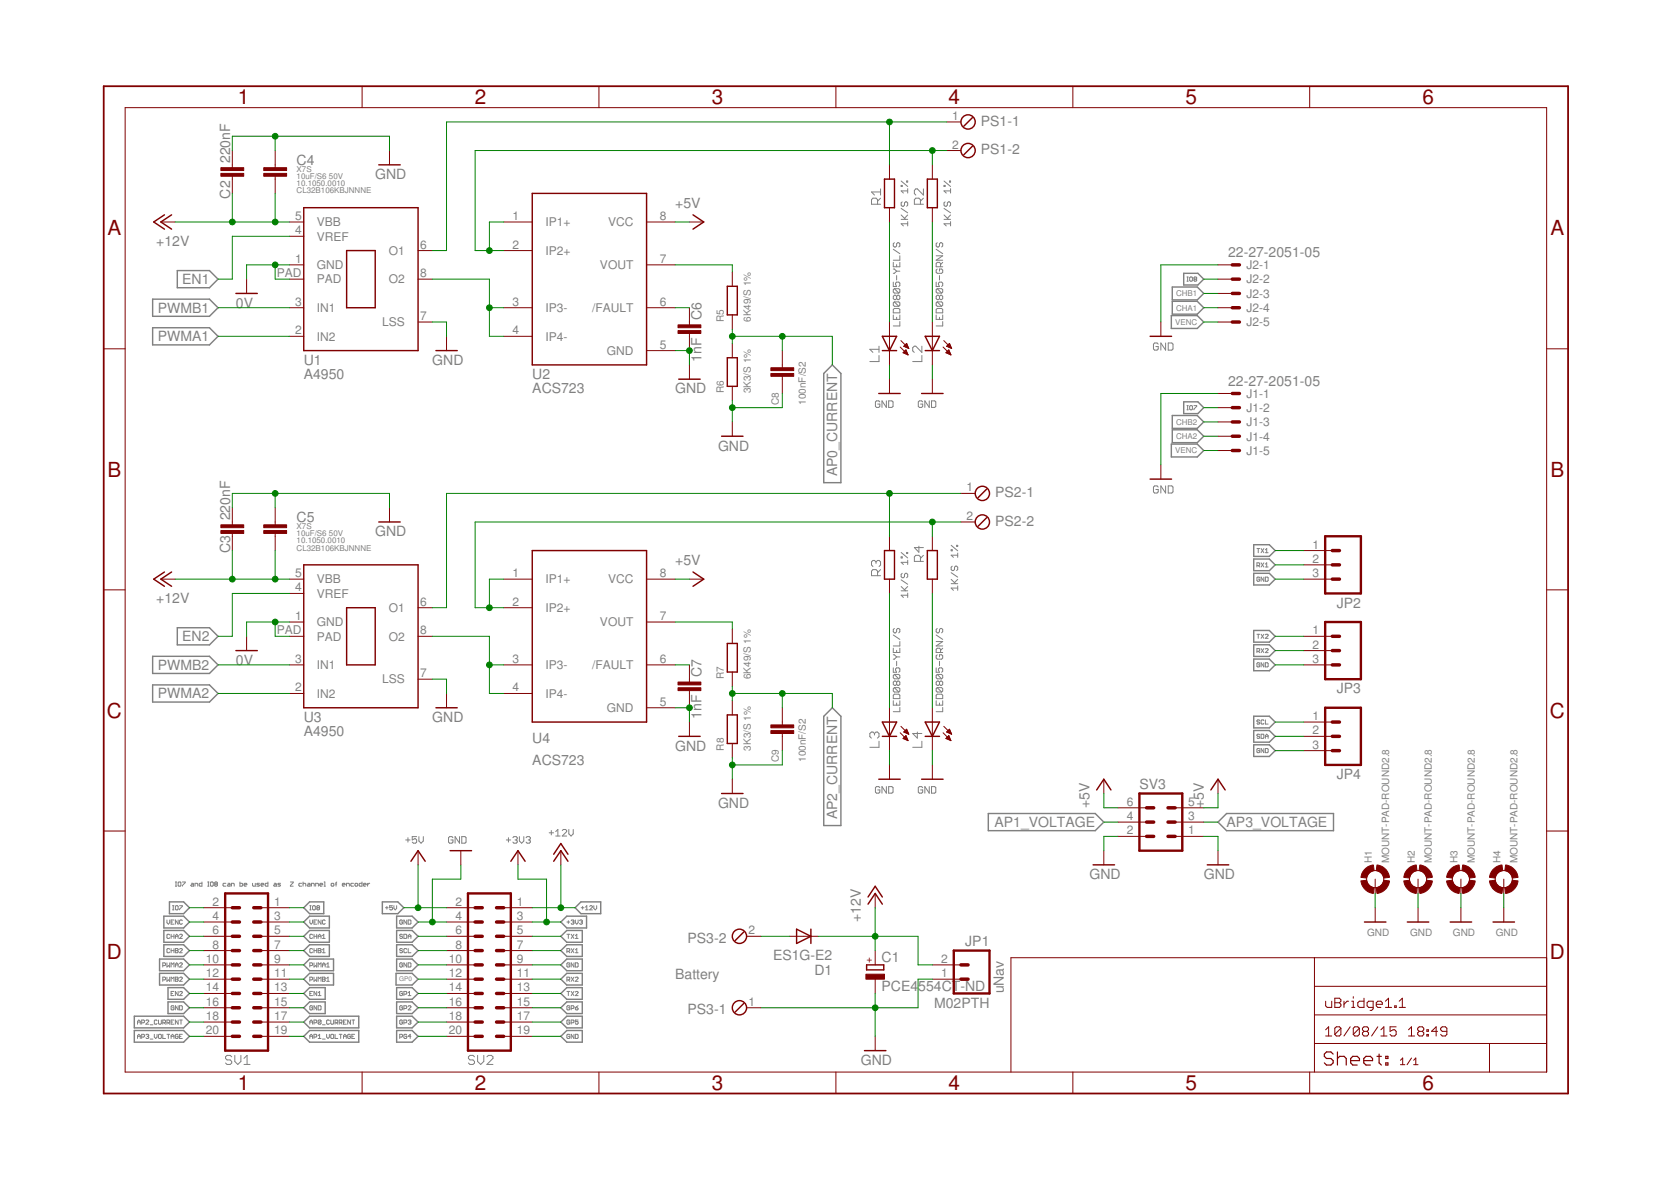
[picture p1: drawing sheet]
<svg xmlns="http://www.w3.org/2000/svg" width="297mm" height="210mm" viewBox="0 0 297 210" stroke-linecap="round" stroke-linejoin="round" font-family="sans-serif">
<defs><g id="words">
<g font-size="3.7" fill="#800000">
<text x="42.3" y="18.5">1</text>
<text x="84.4" y="18.5">2</text>
<text x="126.5" y="18.5">3</text>
<text x="168.6" y="18.5">4</text>
<text x="210.7" y="18.5">5</text>
<text x="252.9" y="18.5">6</text>
<text x="19.1" y="41.9">A</text>
<text x="275.6" y="41.9">A</text>
<text x="19.1" y="84.7">B</text>
<text x="275.6" y="84.7">B</text>
<text x="19" y="127.6">C</text>
<text x="275.5" y="127.6">C</text>
<text x="19" y="170.4">D</text>
<text x="275.5" y="170.4">D</text>
<text x="42.3" y="193.7">1</text>
<text x="84.4" y="193.7">2</text>
<text x="126.5" y="193.7">3</text>
<text x="168.6" y="193.7">4</text>
<text x="210.7" y="193.7">5</text>
<text x="252.9" y="193.7">6</text>
</g>
<g font-size="2.5" fill="#808080">
<text x="174.4" y="22.3">PS1-1</text>
<text x="40.9" y="29" transform="rotate(-90 40.9 29)">220nF</text>
<text x="52.7" y="29.3">C4</text>
<text x="174.4" y="27.4">PS1-2</text>
<text x="40.9" y="35.3" transform="rotate(-90 40.9 35.3)">C2</text>
<text x="66.7" y="31.8">GND</text>
<text x="120" y="36.9">+5V</text>
<text x="27.8" y="43.8">+12V</text>
<text x="218.3" y="45.7">22-27-2051-05</text>
<text x="32.4" y="50.5">EN1</text>
<text x="28.1" y="55.6">PWMB1</text>
<text x="41.9" y="54.7">0V</text>
<text x="124.7" y="56.9" transform="rotate(-90 124.7 56.9)">C6</text>
<text x="28.1" y="60.7">PWMA1</text>
<text x="54" y="64.8">U1</text>
<text x="76.8" y="64.8">GND</text>
<text x="124.7" y="64.3" transform="rotate(-90 124.7 64.3)">1nF</text>
<text x="54" y="67.4">A4950</text>
<text x="94.6" y="69.9">ACS723</text>
<text x="94.6" y="67.4">U2</text>
<text x="120" y="69.9">GND</text>
<text x="218.3" y="68.5">22-27-2051-05</text>
<text x="127.6" y="80.1">GND</text>
<text x="148.8" y="84.7" transform="rotate(-90 148.8 84.7)">AP0_CURRENT</text>
<text x="176.9" y="88.3">PS2-1</text>
<text x="40.9" y="92.5" transform="rotate(-90 40.9 92.5)">220nF</text>
<text x="52.7" y="92.8">C5</text>
<text x="66.7" y="95.3">GND</text>
<text x="176.9" y="93.4">PS2-2</text>
<text x="40.9" y="98.3" transform="rotate(-90 40.9 98.3)">C3</text>
<text x="120" y="100.4">+5V</text>
<text x="27.8" y="107.3">+12V</text>
<text x="32.4" y="114">EN2</text>
<text x="237.6" y="108">JP2</text>
<text x="28.1" y="119.1">PWMB2</text>
<text x="41.9" y="118.2">0V</text>
<text x="28.1" y="124.1">PWMA2</text>
<text x="124.7" y="120.4" transform="rotate(-90 124.7 120.4)">C7</text>
<text x="237.6" y="123.3">JP3</text>
<text x="54" y="130.9">A4950</text>
<text x="54" y="128.3">U3</text>
<text x="76.8" y="128.3">GND</text>
<text x="124.7" y="127.8" transform="rotate(-90 124.7 127.8)">1nF</text>
<text x="94.6" y="135.9">ACS723</text>
<text x="94.6" y="132.1">U4</text>
<text x="120" y="133.4">GND</text>
<text x="127.6" y="143.6">GND</text>
<text x="193.7" y="143.6" transform="rotate(-90 193.7 143.6)">+5V</text>
<text x="202.6" y="140.3">SV3</text>
<text x="214" y="143.6" transform="rotate(-90 214 143.6)">+5V</text>
<text x="237.6" y="138.5">JP4</text>
<text x="148.8" y="145.6" transform="rotate(-90 148.8 145.6)">AP2_CURRENT</text>
<text x="176.8" y="147">AP1_VOLTAGE</text>
<text x="218" y="147">AP3_VOLTAGE</text>
<text x="193.7" y="156.3">GND</text>
<text x="214" y="156.3">GND</text>
<text x="122.2" y="167.6">PS3-2</text>
<text x="153" y="163.9" transform="rotate(-90 153 163.9)">+12V</text>
<text x="137.4" y="170.7">ES1G-E2</text>
<text x="144.8" y="173.3">D1</text>
<text x="156.7" y="171">C1</text>
<text x="171.6" y="168.2">JP1</text>
<text x="120" y="174">Battery</text>
<text x="156.7" y="176.1">PCE4</text>
<text x="163.2" y="176.1">554CT-ND</text>
<text x="166" y="179.1">M02PTH</text>
<text x="178.4" y="176.6" transform="rotate(-90 178.4 176.6)">uNav</text>
<text x="122.2" y="180.3">PS3-1</text>
<text x="153" y="189.3">GND</text>
</g>
<g font-size="2.1" fill="#808080">
<text x="169.3" y="21.3">1</text>
<text x="169.3" y="26.4">2</text>
<text x="52.4" y="39.1">5</text>
<text x="52.4" y="41.6">4</text>
<text x="56.3" y="40.2">VBB</text>
<text x="91.1" y="39.1">1</text>
<text x="97" y="40.2">IP1+</text>
<text x="108.1" y="40.2">VCC</text>
<text x="117.3" y="39.1">8</text>
<text x="52.4" y="46.7">1</text>
<text x="56.3" y="47.8">GND</text>
<text x="56.3" y="42.8">VREF</text>
<text x="69.1" y="45.3">O1</text>
<text x="74.7" y="44.2">6</text>
<text x="91.1" y="44.2">2</text>
<text x="97" y="45.3">IP2+</text>
<text x="106.7" y="47.8">VOUT</text>
<text x="117.3" y="46.7">7</text>
<text x="221.6" y="47.8">J2-1</text>
<text x="49.2" y="49.3">PAD</text>
<text x="56.3" y="50.4">PAD</text>
<text x="69.1" y="50.4">O2</text>
<text x="74.7" y="49.3">8</text>
<text x="221.6" y="50.4">J2-2</text>
<text x="221.6" y="52.9">J2-3</text>
<text x="52.4" y="54.3">3</text>
<text x="52.4" y="59.4">2</text>
<text x="56.3" y="55.4">IN1</text>
<text x="67.9" y="58">LSS</text>
<text x="74.7" y="56.9">7</text>
<text x="91.1" y="54.3">3</text>
<text x="91.1" y="59.4">4</text>
<text x="97" y="55.4">IP3-</text>
<text x="105.2" y="55.5">/FAULT</text>
<text x="117.3" y="54.3">6</text>
<text x="221.6" y="55.4">J2-4</text>
<text x="221.6" y="58">J2-5</text>
<text x="56.3" y="60.5">IN2</text>
<text x="97" y="60.5">IP4-</text>
<text x="107.9" y="63.1">GND</text>
<text x="117.3" y="62">5</text>
<text x="221.6" y="70.7">J1-1</text>
<text x="221.6" y="73.2">J1-2</text>
<text x="221.6" y="75.8">J1-3</text>
<text x="221.6" y="78.3">J1-4</text>
<text x="221.6" y="80.8">J1-5</text>
<text x="171.8" y="87.3">1</text>
<text x="171.8" y="92.4">2</text>
<text x="233.3" y="97.5">1</text>
<text x="233.3" y="100">2</text>
<text x="52.4" y="102.6">5</text>
<text x="52.4" y="105.1">4</text>
<text x="56.3" y="103.7">VBB</text>
<text x="56.3" y="106.2">VREF</text>
<text x="74.7" y="107.7">6</text>
<text x="91.1" y="102.6">1</text>
<text x="91.1" y="107.7">2</text>
<text x="97" y="103.7">IP1+</text>
<text x="108.1" y="103.7">VCC</text>
<text x="117.3" y="102.6">8</text>
<text x="233.3" y="102.6">3</text>
<text x="49.2" y="112.7">PAD</text>
<text x="52.4" y="110.2">1</text>
<text x="56.3" y="111.3">GND</text>
<text x="56.3" y="113.9">PAD</text>
<text x="69.1" y="108.8">O1</text>
<text x="69.1" y="113.9">O2</text>
<text x="74.7" y="112.7">8</text>
<text x="97" y="108.8">IP2+</text>
<text x="106.7" y="111.3">VOUT</text>
<text x="117.3" y="110.2">7</text>
<text x="233.3" y="112.7">1</text>
<text x="52.4" y="117.8">3</text>
<text x="56.3" y="118.9">IN1</text>
<text x="91.1" y="117.8">3</text>
<text x="97" y="118.9">IP3-</text>
<text x="105.2" y="118.9">/FAULT</text>
<text x="117.3" y="117.8">6</text>
<text x="233.3" y="115.3">2</text>
<text x="233.3" y="117.8">3</text>
<text x="52.4" y="122.9">2</text>
<text x="56.3" y="124">IN2</text>
<text x="67.9" y="121.5">LSS</text>
<text x="74.7" y="120.4">7</text>
<text x="91.1" y="122.9">4</text>
<text x="97" y="124">IP4-</text>
<text x="117.3" y="125.4">5</text>
<text x="107.9" y="126.6">GND</text>
<text x="233.3" y="128">1</text>
<text x="233.3" y="130.5">2</text>
<text x="233.3" y="133.1">3</text>
<text x="200.3" y="143.2">6</text>
<text x="211.2" y="143.2">5</text>
<text x="200.3" y="148.3">2</text>
<text x="200.3" y="145.7">4</text>
<text x="211.2" y="148.3">1</text>
<text x="211.2" y="145.7">3</text>
<text x="37.8" y="161">2</text>
<text x="48.7" y="161">1</text>
<text x="80.9" y="161">2</text>
<text x="91.9" y="161">1</text>
<text x="37.8" y="163.5">4</text>
<text x="37.8" y="166.1">6</text>
<text x="48.7" y="163.5">3</text>
<text x="48.7" y="166.1">5</text>
<text x="80.9" y="163.5">4</text>
<text x="80.9" y="166.1">6</text>
<text x="91.9" y="163.5">3</text>
<text x="91.9" y="166.1">5</text>
<text x="133.1" y="166.1">2</text>
<text x="36.6" y="171.1">10</text>
<text x="36.6" y="173.7">12</text>
<text x="37.8" y="168.6">8</text>
<text x="48.7" y="168.6">7</text>
<text x="48.7" y="171.1">9</text>
<text x="48.7" y="173.7">11</text>
<text x="79.8" y="171.1">10</text>
<text x="79.8" y="173.7">12</text>
<text x="80.9" y="168.6">8</text>
<text x="91.9" y="168.6">7</text>
<text x="91.9" y="171.1">9</text>
<text x="91.9" y="173.7">11</text>
<text x="167.3" y="173.7">1</text>
<text x="167.3" y="171.1">2</text>
<text x="36.6" y="176.2">14</text>
<text x="36.6" y="178.8">16</text>
<text x="48.7" y="176.2">13</text>
<text x="48.7" y="178.8">15</text>
<text x="79.8" y="176.2">14</text>
<text x="79.8" y="178.8">16</text>
<text x="91.9" y="176.2">13</text>
<text x="91.9" y="178.8">15</text>
<text x="133.1" y="178.8">1</text>
<text x="36.6" y="181.3">18</text>
<text x="36.6" y="183.8">20</text>
<text x="48.7" y="181.3">17</text>
<text x="48.7" y="183.8">19</text>
<text x="79.8" y="181.3">18</text>
<text x="79.8" y="183.8">20</text>
<text x="91.9" y="181.3">17</text>
<text x="91.9" y="183.8">19</text>
</g>
<g font-size="1.8" fill="#808080">
<text x="128.7" y="57.2" transform="rotate(-90 128.7 57.2)">R5</text>
<text x="133.5" y="57.2" transform="rotate(-90 133.5 57.2)">6K49/S 1%</text>
<text x="128.7" y="69.9" transform="rotate(-90 128.7 69.9)">R6</text>
<text x="133.5" y="69.9" transform="rotate(-90 133.5 69.9)">3K3/S 1%</text>
<text x="138.4" y="72" transform="rotate(-90 138.4 72)">C8</text>
<text x="143.3" y="72" transform="rotate(-90 143.3 72)">100nF/S2</text>
<text x="128.7" y="120.7" transform="rotate(-90 128.7 120.7)">R7</text>
<text x="133.5" y="120.7" transform="rotate(-90 133.5 120.7)">6K49/S 1%</text>
<text x="128.7" y="133.4" transform="rotate(-90 128.7 133.4)">R8</text>
<text x="133.5" y="133.4" transform="rotate(-90 133.5 133.4)">3K3/S 1%</text>
<text x="138.4" y="135.4" transform="rotate(-90 138.4 135.4)">C9</text>
<text x="143.3" y="135.4" transform="rotate(-90 143.3 135.4)">100nF/S2</text>
<text x="243.9" y="153.5" transform="rotate(-90 243.9 153.5)">H1</text>
<text x="246.9" y="153.5" transform="rotate(-90 246.9 153.5)">MOUNT-PAD-ROUND2.8</text>
<text x="251.5" y="153.5" transform="rotate(-90 251.5 153.5)">H2</text>
<text x="254.5" y="153.5" transform="rotate(-90 254.5 153.5)">MOUNT-PAD-ROUND2.8</text>
<text x="259.1" y="153.5" transform="rotate(-90 259.1 153.5)">H3</text>
<text x="262.2" y="153.5" transform="rotate(-90 262.2 153.5)">MOUNT-PAD-ROUND2.8</text>
<text x="266.7" y="153.5" transform="rotate(-90 266.7 153.5)">H4</text>
<text x="269.8" y="153.5" transform="rotate(-90 269.8 153.5)">MOUNT-PAD-ROUND2.8</text>
<text x="243" y="166.4">GND</text>
<text x="250.7" y="166.4">GND</text>
<text x="258.3" y="166.4">GND</text>
<text x="265.9" y="166.4">GND</text>
</g>
<text font-size="1.8" fill="#800000" x="155" y="171.1" transform="rotate(-90 155 171.1)">+</text>
<g font-size="1.4" fill="#808080">
<text x="52.7" y="34.4">CL32B106KBJNNNE</text>
<text x="52.7" y="30.6">X7S</text>
<text x="52.7" y="31.8">10uF/S6</text>
<text x="52.7" y="33.1">10.1050.0010</text>
<text x="58.5" y="31.8">50V</text>
<text x="209.1" y="52.7">CHB1</text>
<text x="208.9" y="57.7">VENC</text>
<text x="209.1" y="55.2">CHA1</text>
<text x="209.1" y="75.5">CHB2</text>
<text x="208.9" y="80.6">VENC</text>
<text x="209.1" y="78.1">CHA2</text>
<text x="52.7" y="94">X7S</text>
<text x="52.7" y="95.3">10uF/S6</text>
<text x="58.5" y="95.3">50V</text>
<text x="52.7" y="97.9">CL32B106KBJNNNE</text>
<text x="52.7" y="96.6">10.1050.0010</text>
</g>
<text font-size="1.1" fill="#808080" x="71" y="174.4">GP0</text>
</g></defs>
<g fill="none" stroke="#808080" stroke-width=".18">
<path d="M156 36.3v-.8l-.3-.3h-.5l-.3 .3v.8h1.6M156.5 35.2l-.5 .6M156.5 34.1h-1.6l.5 .6M156.5 33.6v1.1M160.2 39h1.2M160.2 38.2l.8 .8M160.2 37l1.2 .8M160.2 33h.2v.1h-.2zM160.2 32.2l1.2 .9M160.4 35.9l-.2 .2v.3l.2 .3h.2l.2-.3v-.3l.2-.2 .4 .2v.3l-.2 .3M161.2 32.2h.2v.2h-.2zM161.4 39.8h-1.2l.4 .4"/>
<path d="M161.4 33.5v.8M161.4 39.4v.8M161.4 38.2l-.6 .6M161.4 33.9h-1.2l.4 .4M163.6 36.3v-.8l-.3-.3h-.5l-.3 .3v.8h1.6M164.1 33.6v1.1l-1-1.1h-.3l-.3 .2v.6l.3 .3M164.1 35.2l-.5 .6M167.8 39h1.2M167.8 33h.2v.1h-.2zM167.8 38.2l.8 .8M167.8 37l1.2 .8M167.8 32.2l1.2 .9"/>
<path d="M168 35.9l-.2 .2v.3l.2 .3h.2l.2-.3v-.3l.2-.2 .4 .2v.3l-.2 .3M168.8 32.2h.2v.2h-.2zM169 39.8h-1.2l.4 .4M169 33.9h-1.2l.4 .4M169 33.5v.8M169 39.4v.8M169 38.2l-.6 .6M158.8 46.6v.8h1.2v-.8M158.8 50.1v.8h.6l-.2-.4 .2-.4h.4l.2 .2v.4l-.2 .2M158.8 55l.2-.2h.8l.2 .2v.6h-1.2zM158.8 56v.8h1.2v-.8M158.8 47.8h.2l.4 .4"/>
<path d="M158.8 44.3l1.2 .8M159 43.1l-.2 .2v.4l.2 .2h.2l.2-.2v-.4l.2-.2 .4 .2v.4l-.2 .2M159 51.3h.8l.2 .2v.4l-.2 .2M159 53.7h.8l.2 .1v.4l-.2 .2M159 51.3l-.2 .2v.4l.2 .2h.8M159 53.7l-.2 .1v.4l.2 .2h.8M159 53.7l.8 .7M159 51.3l.8 .8M159.4 52.7l.2-.2h.2l.2 .2v.4l-.2 .2-.4-.2M159.4 52.7l-.2-.2h-.2l-.2 .2v.4l.2 .2h.2l.2-.2M159.4 47v.4M159.4 49v.8"/>
<path d="M159.4 52.7v.4M159.4 56.4v.4M159.4 48.2l-.4 .4h-.2M159.4 48.2h.6M160 57.1v.8h-1.2M160 45.5v.7h-1.2M166.4 56v.8h1.2v-.8M166.4 55l.2-.2h.8l.2 .2v.6h-1.2zM166.4 50.1v.8h.6l-.2-.4 .2-.4h.4l.2 .2v.4l-.2 .2M166.4 45.5h1.2l-1.2 .7h1.2M166.4 44.3l1.2 .8M166.6 53.7l-.2 .1v.4l.2 .2h.8"/>
<path d="M166.6 53.7h.8l.2 .1v.4l-.2 .2M166.6 51.3l-.2 .2v.4l.2 .2h.8M166.6 51.3h.8l.2 .2v.4l-.2 .2M166.6 43.1l-.2 .2v.4l.2 .2h.2l.2-.2v-.4l.2-.2 .4 .2v.4l-.2 .2M166.6 47.8l-.2 .2v.4l.2 .2h.8l.2-.2v-.4l-.2-.2h-.4v.4M166.6 53.7l.8 .7M166.6 51.3l.8 .8M167 52.7l-.2-.2h-.2l-.2 .2v.4l.2 .2h.2l.2-.2M167 52.7l.2-.2h.2l.2 .2v.4l-.2 .2-.4-.2M167 49v.8M167 52.7v.4M167 56.4v.4"/>
<path d="M167.2 47.4v-.6l-.2-.2h-.4l-.2 .2v.6h1.2M167.6 57.1v.8h-1.2M167.6 46.6l-.4 .4M211 50h.2M211 49.2h.2M211.1 49.2v.8M211.5 49.4l.1-.2 .4 .2-.1 .6-.4-.2zM212.3 49.6l-.1-.1 .1-.3 .4 .2-.1 .2M212.3 49.6l-.1 .1 .1 .3 .4-.2-.1-.2M212.3 49.6h.3M156.3 62.1h-1.7l.6 .5M156.3 63.2v1.1h-1.7"/>
<path d="M156.3 61.5v1.1M156.4 71.4l-.2-.2h-.4l-.2 .2v.8l.2 .2h.4l.2-.2v-.4h-.4M157.6 71.2v1.2l-.8-1.2v1.2M158 71.2h.5l.2 .2v.8l-.2 .2h-.5zM163.9 63.2v1.1h-1.7M163.9 61.5v1.1l-1.1-1.1h-.3l-.3 .3v.6l.3 .2M164 71.4l-.2-.2h-.4l-.2 .2v.8l.2 .2h.4l.2-.2v-.4h-.4M165.2 71.2v1.2l-.8-1.2v1.2M165.6 71.2h.6l.1 .2v.8l-.1 .2h-.6zM205.9 61.2l-.2-.2h-.4l-.3 .2v.8l.3 .2h.4l.2-.2v-.4h-.4M207.2 61v1.2l-.8-1.2v1.2M207.7 61h.6l.2 .2v.8l-.2 .2h-.6z"/>
<path d="M211 72.8h.2M211 72.1h.2M211.1 72.1v.7M211.6 72.1l.4 .1-.1 .6-.4-.1v-.5zM212.2 72.1h.5l-.5 .7M155.7 99.9l-.3-.3h-.2l-.3 .3v.5l.3 .3M155.7 99.9l.3-.3h.3l.2 .3v.5l-.2 .3M155.7 99.9v.2M160.2 99h.2v.2h-.2zM160.2 98.2l1.2 1M161.2 98.2h.2v.2h-.2zM161.4 99.6v.7"/>
<path d="M161.4 99.9h-1.2l.4 .4M163.3 97.1v1l-.8-.8h1.6M163.6 99.8v-.8l-.3-.3h-.5l-.3 .3v.8h1.6M164.1 98.7l-.5 .6M169.1 97.7h.2v.2h-.2zM169.1 96.9l1.1 1M170.1 96.9h.1v.2h-.1zM170.2 98.3v.8M170.2 98.7h-1.1l.4 .4M205.9 86.6l-.2-.2h-.4l-.3 .2v.8l.3 .2h.4l.2-.2v-.4h-.4M207.2 86.4v1.2l-.8-1.2v1.2M207.7 86.4h.6l.2 .2v.8l-.2 .2h-.6z"/>
<path d="M223.4 97.5h.5M223.7 97.5v.7M224.2 97.5l.5 .7M224.7 97.5l-.5 .7M224.9 98.2h.5M224.9 97.7l.3-.2v.7M156 102.3v-.8l-.3-.3h-.5l-.3 .3v.8h1.6M156.5 101.2l-.5 .6M158.8 115.2v.8h1.2v-.8M158.8 118.7v.8h.6l-.2-.4v-.2l.2-.2h.4l.2 .2v.4l-.2 .2M158.8 116.4h.2l.4 .4M158.8 112.9l1.2 .7"/>
<path d="M159 111.7l-.2 .2v.4l.2 .2h.2l.2-.2v-.4l.2-.2 .4 .2v.4l-.2 .2M159 119.9h.8l.2 .2v.4l-.2 .1M159 119.9l-.2 .2v.4l.2 .1h.8M159 119.9l.8 .7M159.4 115.6v.4M159.4 117.5v.8M159.4 116.8l-.4 .4h-.2M159.4 116.8h.6M160 114v.8h-1.2M160.2 105h1.2M160.2 104.2l.8 .8M160.2 103.1l1.2 .7"/>
<path d="M160.4 101.9l-.2 .2v.4l.2 .2h.2l.2-.2v-.4l.4-.2 .2 .2v.4l-.2 .2M161.4 105.4v.8M161.4 105.8h-1.2l.4 .4M161.4 104.2l-.6 .6M166.4 118.7v.8h.6l-.2-.4v-.2l.2-.2h.4l.2 .2v.4l-.2 .2M166.4 114h1.2l-1.2 .8h1.2M166.4 112.9l1.2 .7M166.6 111.7l-.2 .2v.4l.2 .2h.2l.2-.2v-.4l.2-.2 .4 .2v.4l-.2 .2M166.6 116.4l-.2 .2v.3l.2 .3h.8l.2-.3v-.3l-.2-.2h-.4v.4M166.6 119.9h.8l.2 .2v.4l-.2 .1M166.6 119.9l-.2 .2v.4l.2 .1h.8M166.6 119.9l.8 .7"/>
<path d="M167 117.5v.8M167.2 116v-.6l-.2-.2h-.4l-.2 .2v.6h1.2M167.6 115.2l-.4 .4M169.1 103.7h1.1M169.1 103l.8 .7M169.1 101.8l1.1 .8M169.3 100.6l-.2 .2v.4l.2 .2h.2l.2-.2v-.4l.4-.2 .1 .2v.4l-.1 .2M170.2 104.5h-1.1l.4 .4M170.2 104.1v.8M170.2 103l-.5 .5M223.4 100.5h.4l.1-.3-.1-.2h-.4v.8M223.4 115.8h.4l.1-.4-.5-.1v.7"/>
<path d="M223.4 112.7h.5M223.7 115.8l.2 .2M223.7 100.5l.2 .3M223.7 112.7v.8M223.9 102.7l-.1-.1-.4 .1v.5l.4 .1 .1-.4h-.2M223.9 117.9l-.1-.1-.4 .1v.5l.4 .1 .1-.3h-.2M224.2 115.3l.5 .7M224.2 100l.5 .8M224.2 112.7l.5 .8M224.7 115.3l-.5 .7M224.7 102.6v.7l-.5-.7v.7M224.7 117.8v.7l-.5-.7v.7"/>
<path d="M224.7 100l-.5 .8M224.7 112.7l-.5 .8M224.9 115.4l.1-.1 .4 .1-.5 .6h.5M224.9 102.6l.5 .1v.5l-.1 .1h-.4zM224.9 112.8l.1-.1 .4 .1-.5 .7h.5M224.9 117.8h.4l.1 .1v.5l-.1 .1h-.4zM224.9 100.3l.3-.3v.8M224.9 100.8h.5M155.4 130.4l.3-.3h.3l.3 .3v.5l-.3 .3M155.4 130.4l-.2-.3h-.3l-.3 .3v.5l.3 .3M155.4 130.4v.2M156.3 131.7v1.1h-1.7"/>
<path d="M156.4 140l-.2-.2h-.4l-.2 .2v.8l.2 .2h.4l.2-.2v-.4h-.4M157.6 139.8v1.2l-.8-1.2v1.2M158 139.8h.5l.2 .2v.8l-.2 .2h-.5zM158.8 123.6l.2-.2h.8l.2 .2v.6h-1.2zM158.8 124.5v.8h1.2v-.8M159 122.2h.8l.2 .2v.4l-.2 .2M159 122.2l-.2 .2v.4l.2 .2h.8M159 122.2l.8 .8M159.4 121.2l.2-.1 .4 .1v.4l-.2 .2-.4-.2M159.4 121.2l-.2-.1h-.2l-.2 .1v.4l.2 .2h.2l.2-.2M159.4 121.2v.4M159.4 124.9v.4"/>
<path d="M160 125.7v.8h-1.2M163.1 130.1v1.1l-.9-.8h1.7M163.9 131.7v1.1h-1.7M164 140l-.2-.2h-.4l-.2 .2v.8l.2 .2h.4l.2-.2v-.4h-.4M165.2 139.8v1.2l-.8-1.2v1.2M165.6 139.8h.6l.1 .2v.8l-.1 .2h-.6zM166.4 123.6l.2-.2h.8l.2 .2v.6h-1.2zM166.4 124.5v.8h1.2v-.8M166.6 122.2h.8l.2 .2v.4l-.2 .2M166.6 122.2l-.2 .2v.4l.2 .2h.8M166.6 122.2l.8 .8M167 121.2l.2-.1 .4 .1v.4l-.2 .2-.4-.2"/>
<path d="M167 121.2l-.2-.1h-.2l-.2 .1v.4l.2 .2h.2l.2-.2M167 121.2v.4M167 124.9v.4M167.6 125.7v.8h-1.2M223.9 128.1l-.3-.1-.2 .2 .4 .1 .1 .3-.1 .1-.4-.1M223.9 130.6l-.3-.1-.2 .2 .4 .2 .1 .2-.1 .1-.4-.1M223.9 133.2l-.1-.2-.4 .2v.4l.4 .2 .1-.4h-.2M224.2 130.5h.4l.1 .1-.1 .6h-.4zM224.7 128.1l-.1-.1-.4 .1v.5l.1 .1 .4-.1M224.7 133v.8l-.5-.8v.8M224.9 131.2v-.5l.3-.2 .2 .2v.5M224.9 133h.4l.1 .2v.4l-.1 .2h-.4z"/>
<path d="M224.9 128v.7h.5M224.9 130.9h.5M31.2 157.5h.2M31.2 156.8h.2M31.3 156.8v.7M31.7 156.9l.1-.1 .4 .1-.2 .6-.3-.1zM32.4 156.8h.5l-.5 .7M34 157l.4 .1v.4h-.4l-.1-.1 .1-.2h.4M34.7 157.5v-.5h.3l.2 .1v.4M35.9 156.8v.7h-.4l-.1-.4 .1-.1h.4M36.9 157.5h.2M36.9 156.8h.2"/>
<path d="M37 156.8v.7M37.5 156.8l.4 .1v.5l-.1 .1-.4-.1v-.5zM38.3 157.1l-.1 .1 .1 .3 .4-.1-.2-.3M38.3 157.1l-.1-.1 .1-.2 .4 .1-.2 .2M38.3 157.1h.2M40.2 157h-.4l-.2 .1 .2 .4h.4M40.5 157l.4 .1v.4h-.4l-.1-.1 .1-.2h.4M41.1 157.5v-.5h.4l.1 .1v.4M42.7 156.8v.7h.3l.1-.4-.1-.1h-.3M43.4 157.2h.5l-.1-.2-.4 .1 .1 .4h.3M44.9 157v.4l.1 .1h.4v-.5M46.1 157h-.3l-.2 .1 .4 .1 .1 .2-.1 .1h-.4"/>
<path d="M46.4 157.2h.5l-.1-.2-.4 .1 .1 .4h.3M47.6 156.8v.7h-.3l-.2-.4 .2-.1h.3M48.7 157l.4 .1v.4h-.4l-.1-.1 .1-.2h.4M49.9 157h-.4l-.1 .1 .5 .3-.2 .1h-.3M51.6 156.8h.5l-.5 .6v.1h.5M53.6 157h-.4l-.1 .1 .1 .4h.4M53.9 157.1l.3-.1 .2 .1v.4M53.9 156.8v.7M54.7 157l.4 .1v.4h-.4l-.1-.1 .1-.2h.4M55.4 157.5v-.5h.3l.2 .1v.4M56.1 157.5v-.5h.4l.1 .5M56.9 157.2h.5l-.2-.2-.3 .1 .1 .4h.2"/>
<path d="M57.6 157.5h.2M57.6 156.8h.1v.7M58.9 157.1l.3-.1 .2 .4-.4 .1zM59.6 157.1h.3M59.9 156.8l-.2 .1v.6M60.9 157.2h.4l-.1-.2-.3 .1v.3l.3 .1M61.6 157.5v-.5h.4l.1 .1v.4M62.8 157h-.3l-.1 .1 .1 .4h.3M63.1 157.1l.4-.1 .1 .4-.4 .1zM64.3 156.8v.7h-.3l-.2-.4 .2-.1h.3M64.6 157.2h.5l-.1-.2-.4 .1v.3l.4 .1M65.3 157v.5"/>
<path d="M65.7 157l-.4 .2M72.1 149.3h.8M72.5 148.9v.8M74.1 148.7h-.8v.6l.4-.2h.2l.2 .2v.4l-.2 .2h-.4l-.2-.2M74.5 148.7v.8l.3 .4 .4-.4v-.8M80.5 148.9l-.2-.2h-.4l-.2 .2v.8l.2 .2h.4l.2-.2v-.4h-.4M81.7 148.7v1.2l-.8-1.2v1.2M82.1 148.7h.6l.1 .2v.8l-.1 .2h-.6zM90 149.3h.8M90.4 148.9v.8M91.2 148.9l.2-.2h.4l.1 .2-.1 .4M91.5 149.3h.3"/>
<path d="M91.8 149.3l.1 .2-.1 .4h-.4l-.2-.2M92.3 148.7v.8l.4 .4 .4-.4v-.8M93.5 148.9l.2-.2h.4l.2 .2-.2 .4M93.9 149.3h.2M94.1 149.3l.2 .2-.2 .4h-.4l-.2-.2M97.6 148h.8M98 147.6v.8M98.8 147.8l.4-.4v1.2M98.8 148.6h.8M99.9 147.6l.2-.2h.4l.2 .2v.2l-.8 .8h.8M101.1 147.4v.8l.4 .4 .4-.4v-.8M28.9 171.6h.4l.1-.1-.1-.4h-.4v.8"/>
<path d="M28.9 174.2h.4l.1-.2-.1-.3h-.4v.7M29.7 163.5v.5l.2 .3 .3-.3v-.5M29.7 171.1v.8l.2-.3 .3 .3v-.8M29.7 173.7v.7l.2-.2 .3 .2v-.7M30.2 166.2l-.2-.1-.3 .1v.5l.1 .1 .4-.1M30.2 168.7l-.2-.1-.3 .1v.5l.1 .1 .4-.1M30.4 166.4h.5M30.4 169h.5M30.4 176.6h.3M30.4 166.1v.7M30.4 168.6v.7M30.4 171.9v-.8l.3 .3 .2-.3v.8"/>
<path d="M30.4 174.4v-.7l.3 .2 .2-.2v.7M30.4 163.9h.3M30.7 161.7h.2M30.7 161h.2M30.8 161v.7M30.9 178.9l-.1-.1-.4 .1v.5l.4 .1 .1-.4h-.2M30.9 176.2h-.5v.8h.5M30.9 163.5h-.5v.8h.5M30.9 166.1v.7M30.9 168.6v.7M31.2 161.1l.1-.1 .4 .1v.5l-.2 .1-.3-.1zM31.2 166.8v-.5l.2-.2 .3 .2v.5"/>
<path d="M31.2 168.6h.3l.2 .1-.2 .3 .2 .2-.2 .1h-.3zM31.2 171.9v-.5l.2-.3 .3 .3v.5M31.2 173.7h.3l.2 .1-.2 .2 .2 .3-.2 .1h-.3zM31.2 166.4h.5M31.2 169h.3M31.2 171.5h.5M31.2 174h.3M31.7 163.5v.8l-.5-.8v.8M31.7 176.2v.8l-.5-.8v.8M31.7 178.8v.7l-.5-.7v.7M31.9 171.3l.1-.2 .4 .2-.5 .6h.5M31.9 161h.5l-.5 .7"/>
<path d="M31.9 166.2l.1-.1 .4 .1-.5 .6h.5M31.9 168.7l.1-.1 .4 .1-.5 .6h.5M31.9 173.8l.1-.1 .4 .1-.5 .6h.5M31.9 176.3l.1-.1 .4 .1-.5 .7h.5M31.9 178.8h.4l.1 .1-.1 .6h-.4zM32.4 163.6l-.1-.1-.4 .1v.5l.1 .2 .4-.2M55.1 163.5v.5l.2 .3 .3-.3v-.5M55.1 174.2h.3l.2-.4-.2-.1h-.3v.7M55.1 161.7h.2M55.1 161h.2M55.1 171.6h.3l.2-.3-.2-.2h-.3v.8M55.1 176.6h.2"/>
<path d="M55.2 161v.7M55.6 161.1l.1-.1 .3 .1-.1 .6-.3-.1zM55.6 178.9l-.2-.1-.3 .1 .1 .6 .4-.1v-.3h-.3M55.6 166.2l-.2-.1-.3 .1 .1 .6 .4-.1M55.6 168.7l-.2-.1-.3 .1 .1 .6 .4-.1M55.6 176.2h-.5v.8h.5M55.8 171.1v.8l.3-.3 .2 .3v-.8M55.8 173.7v.7l.3-.2 .2 .2v-.7M55.8 166.1v.7M55.8 168.6v.7M55.8 166.4h.5M55.8 169h.5"/>
<path d="M55.8 163.9h.3M56.3 166.1v.7M56.3 168.6v.7M56.3 176.2v.8l-.5-.8v.8M56.3 178.8v.7l-.5-.7v.7M56.3 163.5h-.5v.8h.5M56.4 161.3l-.1-.1 .1-.2 .4 .1-.1 .2M56.4 161.3l-.1 .2 .1 .2 .4-.1-.1-.3M56.4 161.3h.3M56.6 176.4l.2-.2v.8M56.6 166.4h.5M56.6 166.8v-.5l.2-.2 .3 .2v.5"/>
<path d="M56.6 168.6h.3l.2 .1-.2 .3 .2 .2-.2 .1h-.3zM56.6 171.9v-.8l.2 .3 .3-.3v.8M56.6 174.4v-.7l.2 .2 .3-.2v.7M56.6 178.8h.3l.2 .1v.5l-.2 .1h-.3zM56.6 169h.3M56.6 177h.5M57.1 163.5v.8l-.5-.8v.8M57.3 171.9v-.5l.3-.3 .2 .3v.5M57.3 166.8h.5M57.3 166.3l.3-.2v.7M57.3 168.8l.3-.2v.7M57.3 169.3h.5"/>
<path d="M57.3 173.7h.4l.1 .1-.1 .2 .1 .3-.1 .1h-.4zM57.3 171.5h.5M57.3 174h.4M57.8 163.6l-.1-.1-.4 .1v.5l.1 .2 .4-.2M58.1 171.4l.2-.3v.8M58.1 173.9l.2-.2v.7M58.1 171.9h.4M58.1 174.4h.4M68.5 161.3h.5M68.8 161.1v.5M69.8 161h-.5v.3l.2-.1 .3 .1-.2 .4-.3-.1M70 161v.5l.3 .2 .2-.2v-.5"/>
<path d="M71.5 163.6l-.1-.1-.3 .1v.5l.1 .2 .3-.2v-.2h-.2M71.5 171.3l-.1-.2-.3 .2v.4l.1 .2 .3-.2v-.2h-.2M71.5 166.2l-.3-.1-.1 .2 .3 .1 .1 .3-.1 .1-.3-.1M71.5 168.7l-.3-.1-.1 .2 .3 .2 .1 .2-.1 .1-.3-.1M71.5 176.3l-.1-.1-.3 .1v.5l.1 .2 .3-.2v-.2h-.2M71.5 178.9l-.1-.1-.3 .1v.5l.1 .1 .3-.1v-.3h-.2M71.8 166.1h.4l.1 .1v.5l-.1 .1h-.4zM71.8 176.7h.4l.1-.4-.1-.1h-.4v.8M71.8 179.2h.4l.1-.3-.1-.1h-.4v.7M72.3 168.7l-.1-.1-.4 .1v.5l.1 .1 .4-.1M72.3 163.5v.8l-.5-.8v.8M72.3 171.1v.8l-.5-.8v.8"/>
<path d="M72.6 166.4h.4M72.6 168.6v.7h.4M72.6 171.1h.3l.1 .2v.4l-.1 .2h-.3zM72.6 177h.4M72.6 163.5h.3l.1 .1v.5l-.1 .2h-.3zM72.6 166.8v-.5l.2-.2 .2 .2v.5M72.6 178.9l.1-.1 .3 .1-.4 .6h.4M72.6 176.4l.2-.2v.8M100.8 166.1h.5M100.8 169.1h.4l.1-.4-.1-.1h-.4v.7M100.8 174.2h.4l.1-.4-.1-.1h-.4v.7M100.8 176.2h.5"/>
<path d="M100.8 163.9h.5M101 174.2l.3 .2M101 169.1l.3 .2M101 163.6v.5M101 166.1v.7M101 176.2v.8M101.3 178.9l-.1-.1-.4 .1v.5l.4 .1 .1-.4h-.3M101.3 171.3l-.1-.2-.4 .2v.4l.4 .2 .1-.4h-.3M101.5 179.2h.4l.1-.3-.1-.1h-.4v.7M101.5 163.6l.4-.1 .1 .1-.1 .3M101.5 173.7l.5 .7M101.5 168.6l.5 .7"/>
<path d="M101.5 166.1l.5 .7M101.5 176.2l.5 .8M101.8 163.9h.1M101.9 163.9l.1 .1-.1 .3-.4-.2M102 171.1v.8l-.5-.8v.8M102 173.7l-.5 .7M102 168.6l-.5 .7M102 166.1l-.5 .7M102 176.2l-.5 .8M102.3 166.8h.5M102.3 169.3h.5M102.3 171.1h.3l.2 .2v.4l-.2 .2h-.3z"/>
<path d="M102.3 173.8l.1-.1 .4 .1-.5 .6h.5M102.3 176.3l.1-.1 .4 .1-.5 .7h.5M102.3 179.1h.3l.2 .3-.4 .1zM102.3 163.5v.5l.2 .3 .3-.3v-.5M102.3 168.8l.2-.2v.7M102.3 166.3l.2-.2v.7M102.8 178.8l-.5 .3M103 163.6l.4-.1 .1 .1-.1 .3M103.3 163.9h.1M103.3 161.3h.5M103.4 163.9l.1 .1-.1 .3-.4-.2M103.6 161.1v.5"/>
<path d="M104.1 161.7h.5M104.1 161.2l.2-.2v.7M104.8 161.1l.1-.1 .4 .1-.5 .6h.5M105.6 161v.5l.2 .2 .3-.2v-.5M24.4 181.7h.5M24.4 184.2h.5M24.4 182v-.5l.3-.2 .2 .2v.5M24.4 184.6v-.5l.3-.3 .2 .3v.5M25.2 181.8h.3l.2-.1-.2-.4h-.3v.7M25.2 184.3h.3l.2-.1-.2-.4h-.3v.8M25.9 181.4l.2-.1 .3 .1-.5 .6h.5M25.9 184l.4-.2 .1 .2-.1 .2"/>
<path d="M26.2 184.2h.1M26.3 184.2l.1 .1-.1 .3-.4-.2M26.7 182.1h.5M26.7 184.7h.5M27.4 183.8v.5l.3 .3 .2-.3v-.5M27.9 181.4l-.1-.1-.4 .1v.5l.2 .1 .3-.1M28.2 181.3v.6l.1 .1 .4-.1v-.6M28.3 183.8l.4 .2v.4l-.1 .2-.4-.2v-.4zM28.9 181.8h.4l.1-.1-.1-.4h-.4v.7M28.9 183.8v.8h.5M29.2 181.8l.2 .2M29.7 181.8h.3l.2-.1-.2-.4h-.3v.7"/>
<path d="M29.7 183.8h.5M29.9 181.8l.3 .2M29.9 183.8v.8M30.4 181.7h.3M30.4 184.2h.5M30.4 184.6v-.5l.3-.3 .2 .3v.5M30.9 181.3h-.5v.7h.5M31.7 181.3v.7l-.5-.7v.7M31.7 184l-.2-.2-.3 .2v.4l.3 .2 .2-.4h-.3M31.9 181.3h.5M31.9 184.2h.3M32.2 181.3v.7"/>
<path d="M32.4 183.8h-.5v.8h.5M41.2 187.8l-.3-.2h-.5l-.3 .2v.3l.3 .3h.5l.3 .3v.2l-.3 .3h-.5l-.3-.3M41.7 187.6v1.1l.6 .5 .5-.5v-1.1M43.4 189.2h1M43.4 188.1l.5-.5v1.6M55.1 182v-.5l.2-.2 .3 .2v.5M55.1 184.6v-.5l.2-.3 .3 .3v.5M55.1 181.7h.5M55.1 184.2h.5M55.8 181.8h.4l.1-.1-.1-.4h-.4v.7M55.8 184.3h.4l.1-.1-.1-.4h-.4v.8M56.6 184.1l.2-.3v.8"/>
<path d="M56.6 184.6h.5M57.1 181.4l-.4-.1-.1 .1v.5M57.1 181.4v.5l-.2 .1-.3-.1M57.1 181.4l-.5 .5M57.3 182.1h.5M57.3 184.7h.5M58.1 183.8v.5l.2 .3 .2-.3v-.5M58.5 181.4l-.1-.1-.3 .1v.5l.1 .1 .3-.1M58.8 181.3v.6l.1 .1 .4-.1v-.6M58.9 183.8l.4 .2v.4l-.1 .2-.4-.2v-.4zM59.6 181.8h.3l.1-.4-.1-.1h-.3v.7M59.6 183.8v.8h.4"/>
<path d="M59.8 181.8l.2 .2M60.3 181.8h.4l.1-.1-.1-.4h-.4v.7M60.3 183.8h.5M60.6 181.8l.2 .2M60.6 183.8v.8M61.1 181.7h.2M61.1 184.6v-.5l.2-.3 .3 .3v.5M61.1 184.2h.5M61.6 181.3h-.5v.7h.5M62.3 184l-.1-.2-.4 .2v.4l.4 .2 .1-.4h-.3M62.3 181.3v.7l-.5-.7v.7M62.5 181.3h.5"/>
<path d="M62.5 184.2h.3M62.8 181.3v.7M63 183.8h-.5v.8h.5M71.1 184.3h.3l.1-.1-.1-.4h-.3v.8M71.5 181.4l-.1-.1-.3 .1v.5l.1 .1 .3-.1v-.2h-.2M71.8 181.8h.4l.1-.4-.1-.1h-.4v.7M72.3 184l-.1-.2-.4 .2v.4l.1 .2 .4-.2v-.2h-.2M72.6 181.4l.3-.1 .1 .1-.1 .3M72.8 181.7h.1M72.9 181.7l.1 .1-.1 .2-.3-.1M73 184.2h-.4l.3-.4v.8M84.3 187.8l-.2-.2h-.6l-.2 .2v.3l.2 .3h.6l.2 .3v.2l-.2 .3h-.6l-.2-.3"/>
<path d="M84.9 187.6v1.1l.5 .5 .6-.5v-1.1M86.6 187.8l.2-.2h.6l.2 .2v.3l-1 1.1h1M101.3 184l-.1-.2-.4 .2v.4l.4 .2 .1-.4h-.3M101.3 181.4l-.1-.1-.4 .1v.5l.4 .1 .1-.3h-.3M101.5 181.8h.4l.1-.4-.1-.1h-.4v.7M102 183.8v.8l-.5-.8v.8M102.3 183.8h.3l.2 .2v.4l-.2 .2h-.3zM102.8 181.3h-.5v.4l.2-.2 .3 .2-.2 .3-.3-.1"/>
</g>
<g fill="none" stroke="#808080" stroke-width=".25">
<path d="M27.1 58.3h10.1l1.6 1.5-1.6 1.5h-10.1zM27.1 53.2h10.1l1.6 1.5-1.6 1.5h-10.1zM31.5 48.1h5.7l1.6 1.5-1.6 1.5h-5.7zM208.2 56.1h4.6l1.2 1.1-1.2 1.2h-4.6zM208.4 53.6h4.4l1.2 1.1-1.2 1.1h-4.4zM208.4 51h4.4l1.2 1.2-1.2 1.1h-4.4zM210.4 48.6h2.5l1.1 1-1.1 1.1h-2.5zM148 64.9l1.5 1.5v19.4h-3.1v-19.4zM208.2 78.9h4.6l1.2 1.2-1.2 1.1h-4.6zM208.4 73.9h4.4l1.2 1.1-1.2 1.1h-4.4zM208.4 76.4h4.4l1.2 1.1-1.2 1.2h-4.4zM210.4 71.4h2.5l1.1 1.1-1.1 1h-2.5z"/>
<path d="M222.9 96.8h2.7l1.1 1.1-1.1 1h-2.7zM222.9 99.4h2.7l1.1 1-1.1 1h-2.7zM27.1 116.6h10.1l1.6 1.6-1.6 1.5h-10.1zM31.5 111.6h5.7l1.6 1.5-1.6 1.5h-5.7zM222.9 114.6h2.7l1.1 1-1.1 1.1h-2.7zM222.9 101.9h2.7l1.1 1-1.1 1.1h-2.7zM222.9 112.1h2.7l1.1 1-1.1 1h-2.7zM222.9 117.1h2.7l1.1 1.1-1.1 1h-2.7zM27.1 121.7h10.1l1.6 1.6-1.6 1.5h-10.1zM146.4 127.3l1.6-1.5 1.5 1.5v19.4h-3.1zM222.9 127.3h2.7l1.1 1-1.1 1.1h-2.7zM222.9 129.8h2.7l1.1 1.1-1.1 1h-2.7z"/>
<path d="M222.9 132.4h2.7l1.1 1-1.1 1.1h-2.7zM175.7 144.6h19l1.5 1.5-1.5 1.5h-19zM216.5 146.1l1.5-1.5h19v3h-19zM28.4 170.5h4.2l1.1 1-1.1 1h-4.2zM28.4 173h4.2l1.1 1-1.1 1.1h-4.2zM29.1 165.4h3.5l1.1 1-1.1 1.1h-3.5zM29.1 167.9h3.5l1.1 1.1-1.1 1h-3.5zM29.1 162.8h3.5l1.1 1.1-1.1 1h-3.5zM29.9 175.5h2.7l1.1 1.1-1.1 1h-2.7zM29.9 178.1h2.7l1.1 1-1.1 1h-2.7zM30.1 160.3h2.5l1.1 1-1.1 1.1h-2.5zM54 163.9l1-1.1h3.5v2.1h-3.5z"/>
<path d="M54 169l1-1.1h3.5v2.1h-3.5zM54 174l1-1h4.3v2.1h-4.3zM54 179.1l1-1h2.8v2h-2.8zM55 160.3h2.6v2.1h-2.6l-1-1.1zM55 165.4h3.5v2.1h-3.5l-1-1.1zM55 170.5h4.3v2h-4.3l-1-1zM55 175.5h2.8v2.1h-2.8l-1-1zM68 160.3h2.7l1.1 1-1.1 1.1h-2.7zM70.4 173h2.9l1 1-1 1.1h-2.9zM70.5 165.4h2.8l1 1-1 1.1h-2.8zM70.5 167.9h2.8l1 1.1-1 1h-2.8zM70.5 170.5h2.8l1 1-1 1h-2.8z"/>
<path d="M70.5 175.5h2.8l1 1.1-1 1h-2.8zM70.5 162.8h2.8l1 1.1-1 1h-2.8zM70.5 178.1h2.8l1 1-1 1h-2.8zM99.7 166.4l1.1-1h2.7v2.1h-2.7zM99.7 169l1.1-1.1h2.7v2.1h-2.7zM99.7 171.5l1.1-1h2.7v2h-2.7zM99.7 174l1.1-1h2.7v2.1h-2.7zM99.7 176.6l1.1-1.1h2.7v2.1h-2.7zM99.7 179.1l1.1-1h2.7v2h-2.7zM99.7 163.9l1.1-1.1h3.5v2.1h-3.5zM102.2 161.3l1.1-1h3.5v2.1h-3.5zM23.9 180.6h8.7l1.1 1.1-1.1 1h-8.7z"/>
<path d="M23.9 183.2h8.7l1.1 1-1.1 1h-8.7zM54 184.2l1-1h8.8v2h-8.8zM55 180.6h8.8v2.1h-8.8l-1-1zM70.5 180.6h2.8l1 1.1-1 1h-2.8zM70.5 183.2h2.8l1 1-1 1h-2.8zM99.7 181.7l1.1-1.1h2.7v2.1h-2.7zM99.7 184.2l1.1-1h2.7v2h-2.7z"/>
</g>
<g fill="none" stroke="#800000" stroke-width=".18">
<path d="M22.2 19.1h252.7v171.4h-252.7zM64.4 15.3v3.8M106.5 15.3v3.8M148.6 15.3v3.8M190.7 15.3v3.8M232.8 15.3v3.8M28.6 39.5h2.5M41.3 26.8v3M41.3 31.3v3.1M48.9 26.8v3M48.9 31.3v3.1M51.5 39.5h2.5"/>
<path d="M69.2 26.8v2.5M89.5 39.5h5.1M114.9 39.5h5.1M122.6 39.5h2.5M158.1 29.3v2.5M158.1 36.9v2.6M165.7 29.3v2.5M165.7 36.9v2.6M168.3 21.7h2.5M168.3 26.8h2.5M43.8 49.6v2.6M51.5 47.1h2.5"/>
<path d="M51.5 54.7h2.5M51.5 59.8h2.5M51.5 49.6h2.5M51.5 42h2.5M74.3 57.2h2.6M74.3 44.5h2.6M74.3 49.6h2.6M79.4 59.8v2.5M89.5 54.7h5.1M89.5 59.8h5.1M89.5 44.5h5.1M114.9 47.1h5.1"/>
<path d="M114.9 54.7h5.1M122.6 54.7v3M122.6 59.3v3M130.2 48.3v2.6M130.2 56v2.5M158.1 57.2v7.7M165.7 57.2v7.7M206.4 57.2v2.6M216.5 47.1h2.6M216.5 54.7h2.6M216.5 57.2h2.6M216.5 49.6h2.6"/>
<path d="M216.5 52.2h2.6M18.4 62h3.8M114.9 62.3h5.1M122.6 64.9v2.5M130.2 61v2.6M130.2 68.7v2.5M130.2 75v2.5M139.1 62.3v3.1M139.1 66.9v3M158.1 67.4v2.5M160 61.7l1.4 1.4M160.1 60.5l1.4 1.4"/>
<path d="M160.5 62.7l.5-.5 .4 .9zM160.6 62.7h.6M160.7 61.6h.7M160.7 62.8h.6M160.7 62.5h.5M160.8 61.4h.5M160.8 62.4h.3M160.9 61.3h.4M160.9 62.3h.2M161 61.7h.4M161 61.2h.2M161 62.9h.3"/>
<path d="M161.1 61.1h.1M161.2 61l.3 .9M161.2 61l-.5 .6 .8 .3M161.2 61.8h.3M161.3 63h.1M161.5 61.9h.1M165.7 67.4v2.5M167.6 61.7l1.4 1.4M167.8 60.5l1.4 1.4M168.1 62.7l.6-.5 .3 .9zM168.2 62.7h.6M168.3 61.6l.9 .3"/>
<path d="M168.3 61.6h.7M168.3 62.8h.6M168.3 62.5h.5M168.4 61.4h.6M168.4 62.4h.3M168.5 61.3h.4M168.6 62.3h.1M168.6 61.7h.5M168.6 61.2h.2M168.6 62.9h.4M168.7 61.1h.1M168.8 61l.4 .9"/>
<path d="M168.8 61l-.5 .6M168.9 61.8h.2M168.9 63h.1M169.1 61.9h.1M216.5 69.9h2.6M216.5 72.5h2.6M216.5 75h2.6M216.5 77.5h2.6M274.9 62h3.8M41.3 90.2v3.1M41.3 94.8v3.1M48.9 90.2v3.1"/>
<path d="M48.9 94.8v3.1M69.2 90.2v2.6M158.1 95.3v2.6M165.7 95.3v2.6M170.8 87.7h2.6M170.8 92.8h2.6M206.4 82.6v2.6M216.5 80.1h2.6M231.8 97.9h5M18.4 104.8h3.8M28.6 102.9h2.5M43.8 113.1v2.5"/>
<path d="M51.5 110.6h2.5M51.5 118.2h2.5M51.5 113.1h2.5M51.5 102.9h2.5M51.5 105.5h2.5M74.3 108h2.6M74.3 113.1h2.6M89.5 118.2h5.1M89.5 108h5.1M89.5 102.9h5.1M114.9 110.6h5.1M114.9 118.2h5.1"/>
<path d="M114.9 102.9h5.1M122.6 102.9h2.5M122.6 118.2v3M130.2 111.8v2.6M130.2 119.4v2.6M158.1 102.9v2.6M165.7 102.9v2.6M231.8 118.2h5M231.8 113.1h5M231.8 102.9h5M231.8 100.4h5M231.8 115.6h5"/>
<path d="M274.9 104.8h3.8M51.5 123.3h2.5M74.3 120.7h2.6M79.4 123.3v2.5M89.5 123.3h5.1M114.9 125.8h5.1M122.6 122.7v3.1M122.6 128.3v2.6M130.2 124.5v2.6M130.2 132.1v2.6M130.2 138.5v2.5M139.1 125.8v3"/>
<path d="M139.1 130.4v3M158.1 125.8v7.6M158.1 136v2.5M160 130.2l1.4 1.4M160.1 129.1l1.4 1.4M160.5 131.3l.5-.6 .4 .9zM160.6 131.3h.7M160.6 131.1h.6M160.7 130.1l.5-.5 .3 .9zM160.7 130.1h.7M160.7 131h.5M160.8 129.9h.5"/>
<path d="M160.8 130.2h.6M160.9 131.4h.4M160.9 130.9h.2M160.9 129.8h.3M161 130.8h.1M161.1 129.7h.1M161.1 130.3h.4M161.1 131.5h.3M161.4 130.4h.1M165.7 125.8v7.6M165.7 136v2.5M167.6 130.2l1.4 1.4"/>
<path d="M167.8 129.1l1.4 1.4M168.1 131.3l.6-.6 .3 .9zM168.2 131.3h.7M168.2 131.1h.6M168.3 130.1l.5-.5 .4 .9zM168.3 130.1h.7M168.4 131h.4M168.4 129.9h.5M168.5 130.2h.5M168.5 131.4h.4M168.5 130.9h.2M168.6 129.8h.3"/>
<path d="M168.6 130.8h.1M168.7 129.7h.1M168.7 130.3h.4M168.8 131.5h.2M169 130.4h.1M196.2 138.5v2.5M216.5 138.5v2.5M231.8 128.3h5M231.8 130.9h5M231.8 133.4h5M18.4 147.7h3.8M74.3 151.2v2.5"/>
<path d="M81.9 151.2v2.5M92.1 151.2v2.5M99.7 151.2v2.5M155.6 158.8v2.5M196.2 151.2v2.5M198.7 148.7h5.1M198.7 146.1h5.1M198.7 143.6h5.1M208.9 148.7h5.1M208.9 146.1h5.1M208.9 143.6h5.1M216.5 151.2v2.5"/>
<path d="M244.5 156.3v2.5M252.1 156.3v2.5M259.7 156.3v2.5M267.3 156.3v2.5M274.9 147.7h3.8M36.2 161.3h5.1M36.2 163.9h5.1M36.2 166.4h5.1M36.2 169h5.1M36.2 171.5h5.1M36.2 174h5.1M36.2 176.6h5.1"/>
<path d="M36.2 179.1h5.1M46.4 161.3h5.1M46.4 163.9h5.1M46.4 166.4h5.1M46.4 169h5.1M46.4 171.5h5.1M46.4 174h5.1M46.4 176.6h5.1M46.4 179.1h5.1M79.4 161.3h5.1M79.4 163.9h5.1M79.4 166.4h5.1"/>
<path d="M79.4 169h5.1M79.4 171.5h5.1M79.4 174h5.1M79.4 176.6h5.1M79.4 179.1h5.1M89.5 161.3h5.1M89.5 163.9h5.1M89.5 166.4h5.1M89.5 169h5.1M89.5 171.5h5.1M89.5 174h5.1M89.5 176.6h5.1"/>
<path d="M89.5 179.1h5.1M132.7 166.4h2.6M132.7 179.1h2.6M140.3 166.4h5.1M155.6 169v2.5M155.6 174v2.6M165.7 171.5h5.1M165.7 174h5.1M233.7 170.2v20.3M233.7 175.3h41.2M235.6 177.9v.9l.3 .2h.8v-1.1M237.3 177.4h.8l.3 .3v.2l-.3 .3 .3 .3v.3l-.3 .2h-.8z"/>
<path d="M237.3 178.2h.8M238.9 177.9v1.1M239.7 177.9h-.2l-.6 .6M240.3 179h.5M240.3 177.9h.3v1.1M240.6 177.1v.3M242.5 177.4v1.6h-.9l-.2-.2v-.6l.2-.3h.9M244.1 179h-.8l-.3-.2v-.6l.3-.3h.8v1.4l-.3 .3h-.3M244.5 161.3v2.6M244.6 178.5h1.1v-.3l-.2-.3h-.6l-.3 .3v.6l.3 .2h.6M246.3 179h1.1M246.3 177.9l.5-.5v1.6"/>
<path d="M247.9 178.8h.3v.2h-.3zM248.7 179h1.1M248.7 177.9l.6-.5v1.6M252.1 161.3v2.6M259.7 161.3v2.6M267.3 161.3v2.6M274.9 170.2h-95.2v20.3M36.2 181.7h5.1M36.2 184.2h5.1M46.4 181.7h5.1M46.4 184.2h5.1M64.4 190.5v3.9"/>
<path d="M79.4 181.7h5.1M79.4 184.2h5.1M89.5 181.7h5.1M89.5 184.2h5.1M106.5 190.5v3.9M148.6 190.5v3.9M155.6 184.2v2.5M190.7 190.5v3.9M232.8 190.5v3.9M233.7 185.5h41.2M233.7 180.4h41.2M235.6 183l.6-.5v1.6"/>
<path d="M235.6 184.1h1.1M238.4 182.8l-.3-.3h-.5l-.3 .3v1.1M238.4 182.8v1.1l-.3 .2h-.5l-.3-.2M238.4 182.8l-1.1 1.1M240 182.5l-1.1 1.6M241.6 182.8l-.2-.3h-.6l-.2 .3v1.1M241.6 182.8v1.1l-.2 .2h-.6l-.2-.2M241.6 182.8l-1 1.1M242.5 183.3l-.3 .3v.3l.3 .2h.5l.3-.2v-.3l-.3-.3M242.5 183.3l-.3-.3v-.2l.3-.3h.5l.3 .3v.2l-.3 .3M242.5 183.3h.5M244.9 182.5l-1.1 1.6"/>
<path d="M245.5 184.1h1M245.5 183l.5-.5v1.6M248.2 182.5h-1.1v.8l.5-.3h.3l.3 .3v.6l-.3 .2h-.5l-.3-.2M248.9 188.4l.4-.4v1.2M248.9 189.2h.8M250.4 184.1h1.1M250.4 183l.5-.5v1.6M250.9 188l-.8 1.2M251.3 189.2h.8M251.3 188.4l.4-.4v1.2M252.3 183.3l-.3 .3v.3l.3 .2h.5l.3-.2v-.3l-.3-.3M252.3 183.3l-.3-.3v-.2l.3-.3h.5l.3 .3v.2l-.3 .3"/>
<path d="M252.3 183.3h.5M253.6 183.9h.3v.2h-.3zM253.6 183h.3v.3h-.3zM255.5 183.3h-1l.8-.8v1.6M257.2 183.3h-.8l-.3-.3v-.2l.3-.3h.5l.3 .3v1.1l-.3 .2h-.5l-.3-.2M264.8 185.5v5"/>
<circle cx="244.5" cy="156.3" r="1.52"/>
<circle cx="252.1" cy="156.3" r="1.52"/>
<circle cx="259.7" cy="156.3" r="1.52"/>
<circle cx="267.3" cy="156.3" r="1.52"/>
</g>
<path d="M237 187.3l-.4-.3h-.8l-.4 .3v.4l.4 .4h.8l.4 .4v.4l-.4 .4h-.8l-.4-.4M237.7 187v2.3M237.7 188.1l.4-.4h.8l.4 .4v1.2M240.1 188.5h1.6v-.4l-.4-.4h-.8l-.4 .4v.8l.4 .4h.8M242.4 188.5h1.6v-.4l-.4-.4h-.8l-.4 .4v.8l.4 .4h.8M244.8 187.7h.8M245.2 187.3v1.6l.4 .4M246.3 187.7h.4v.4h-.4zM246.3 188.9h.4v.4h-.4z" fill="none" stroke="#800000" stroke-width=".21"/>
<path d="M18.4 15.3h260.3v179.1h-260.3z" fill="none" stroke="#800000" stroke-width=".32"/>
<g fill="none" stroke="#800000" stroke-width=".25">
<path d="M29.2 38.2l-1.9 1.3 1.9 1.2M30.5 38.2l-1.9 1.3 1.9 1.2M54 36.9h20.3v25.4h-20.3zM67.3 29.3h3.8M94.6 34.4h20.3v30.5h-20.3zM123.2 38.2l1.9 1.3-1.9 1.2M157.2 31.8h1.8v5.1h-1.8zM164.8 31.8h1.8v5.1h-1.8zM172.8 20.9l-1.5 1.5M172.8 26l-1.5 1.5M41.9 52.2h3.8M61.6 44.5h5.1v10.2h-5.1z"/>
<path d="M129.3 50.9h1.8v5.1h-1.8zM156.8 59.8h2.6l-1.3 2.5zM164.5 59.8h2.5l-1.3 2.5zM204.4 59.8h3.9M77.5 62.3h3.8M120.6 67.4h3.9M128.3 77.5h3.8M129.3 63.6h1.8v5.1h-1.8zM156.2 69.9h3.8M156.8 62.3h2.6M163.8 69.9h3.8M164.5 62.3h2.5"/>
<path d="M67.3 92.8h3.8M94.6 97.9h20.3v30.4h-20.3zM157.2 97.9h1.8v5h-1.8zM164.8 97.9h1.8v5h-1.8zM175.4 86.9l-1.5 1.6M175.4 92l-1.5 1.5M204.4 85.2h3.9M29.2 101.7l-1.9 1.2 1.9 1.3M30.5 101.7l-1.9 1.2 1.9 1.3M41.9 115.6h3.8M54 100.4h20.3v25.4h-20.3zM61.6 108h5.1v10.2h-5.1z"/>
<path d="M123.2 101.7l1.9 1.2-1.9 1.3M129.3 114.4h1.8v5h-1.8zM77.5 125.8h3.8M120.6 130.9h3.9M129.3 127.1h1.8v5h-1.8zM156.2 138.5h3.8M156.8 128.3h2.6l-1.3 2.6zM156.8 130.9h2.6M163.8 138.5h3.8M164.5 130.9h2.5M164.5 128.3h2.5l-1.3 2.6zM73 153.1l1.3-1.9 1.3 1.9"/>
<path d="M80 151.2h3.8M90.8 153.1l1.3-1.9 1.2 1.9M98.4 153.1l1.3-1.9 1.3 1.9M98.4 151.8l1.3-1.9 1.3 1.9M128.3 141h3.8M154.3 159.4l1.3-1.9 1.2 1.9M194.3 153.7h3.8M194.9 140.4l1.3-1.9 1.3 1.9M214.6 153.7h3.8M215.2 140.4l1.3-1.9 1.3 1.9M132.2 178.4l-1.5 1.5M132.2 165.7l-1.5 1.5"/>
<path d="M141.6 165.1l2.5 1.3-2.5 1.3zM144.1 165.1v2.6M154.1 171.5h3v.9h-3zM154.3 160.7l1.3-1.9 1.2 1.9M242.5 163.9h3.9M250.2 163.9h3.8M257.8 163.9h3.8M265.4 163.9h3.8M153.7 186.7h3.8"/>
<circle cx="172.1" cy="26.8" r="1.27"/>
<circle cx="172.1" cy="21.7" r="1.27"/>
<circle cx="174.6" cy="87.7" r="1.27"/>
<circle cx="174.6" cy="92.8" r="1.27"/>
<circle cx="131.4" cy="166.4" r="1.27"/>
<circle cx="131.4" cy="179.1" r="1.27"/>
</g>
<path d="M235.6 95.3h6.3v10.2h-6.3zM235.6 110.6h6.3v10.1h-6.3zM235.6 125.8h6.3v10.2h-6.3zM40 158.8h7.6v27.9h-7.6zM83.2 158.8h7.6v27.9h-7.6zM202.5 141h7.7v10.2h-7.7zM169.5 169h6.4v7.6h-6.4z" fill="none" stroke="#800000" stroke-width=".42"/>
<g fill="none" stroke="#800000" stroke-width=".61">
<path d="M219.1 47.1h1.2M219.1 49.6h1.2M219.1 52.2h1.2M219.1 54.7h1.2M219.1 57.2h1.2M219.1 69.9h1.2M219.1 72.5h1.2M219.1 75h1.2M219.1 77.5h1.2M219.1 80.1h1.2M236.8 97.9h1.3M236.8 102.9h1.3"/>
<path d="M236.8 100.4h1.3M236.8 118.2h1.3M236.8 115.6h1.3M236.8 113.1h1.3M236.8 133.4h1.3M236.8 130.9h1.3M236.8 128.3h1.3M203.8 143.6h1.3M203.8 146.1h1.3M203.8 148.7h1.3M207.6 143.6h1.3M207.6 146.1h1.3"/>
<path d="M207.6 148.7h1.3M41.3 166.4h1.3M41.3 163.9h1.3M41.3 161.3h1.3M41.3 171.5h1.3M41.3 169h1.3M41.3 179.1h1.3M41.3 176.6h1.3M41.3 174h1.3M45.1 166.4h1.3M45.1 163.9h1.3M45.1 161.3h1.3"/>
<path d="M45.1 171.5h1.3M45.1 169h1.3M45.1 179.1h1.3M45.1 176.6h1.3M45.1 174h1.3M84.5 166.4h1.2M84.5 163.9h1.2M84.5 161.3h1.2M84.5 171.5h1.2M84.5 169h1.2M84.5 179.1h1.2M84.5 176.6h1.2"/>
<path d="M84.5 174h1.2M88.3 166.4h1.2M88.3 163.9h1.2M88.3 161.3h1.2M88.3 171.5h1.2M88.3 169h1.2M88.3 179.1h1.2M88.3 176.6h1.2M88.3 174h1.2M170.8 171.5h1.3M170.8 174h1.3M41.3 184.2h1.3"/>
<path d="M41.3 181.7h1.3M45.1 184.2h1.3M45.1 181.7h1.3M84.5 184.2h1.2M84.5 181.7h1.2M88.3 184.2h1.2M88.3 181.7h1.2"/>
</g>
<g fill="#800000" stroke="#800000" stroke-width=".18">
<path d="M39.3 30.8h4v.5h-4z"/>
<path d="M39.3 29.8h4v.5h-4z"/>
<path d="M39.3 94.3h4v.5h-4z"/>
<path d="M39.3 93.3h4v.5h-4z"/>
<path d="M46.9 94.3h4v.5h-4z"/>
<path d="M46.9 93.3h4v.5h-4z"/>
<path d="M46.9 30.8h4v.5h-4z"/>
<path d="M46.9 29.8h4v.5h-4z"/>
<path d="M153.9 173.1h3.3v.9h-3.3z"/>
<path d="M120.5 58.8h4.1v.5h-4.1z"/>
<path d="M120.5 57.7h4.1v.6h-4.1z"/>
<path d="M120.5 122.2h4.1v.5h-4.1z"/>
<path d="M120.5 121.2h4.1v.5h-4.1z"/>
<path d="M137 66.4h4.1v.5h-4.1z"/>
<path d="M137 65.4h4.1v.5h-4.1z"/>
<path d="M137 129.9h4.1v.5h-4.1z"/>
<path d="M137 128.8h4.1v.5h-4.1z"/>
</g>
<g fill="#800000" stroke="#800000" stroke-width=".18">
<path d="M242.5 154.6a2.34 2.34 0 0 1 1.6-.9l.2 1a1.57 1.57 0 0 0-1.4 1.4l-1-.2 .2-.6z" fill-rule="evenodd"/>
<path d="M241.9 156.6l1-.2a1.56 1.56 0 0 0 1.4 1.4l-.2 1a2.52 2.52 0 0 1-2.2-2.2z" fill-rule="evenodd"/>
<path d="M246 156.4l1 .2a2.48 2.48 0 0 1-2.2 2.2l-.2-1a1.51 1.51 0 0 0 1.4-1.4z" fill-rule="evenodd"/>
<path d="M244.8 153.7a2.53 2.53 0 0 1 2.2 2.2l-1 .2a1.51 1.51 0 0 0-1.4-1.4z" fill-rule="evenodd"/>
<path d="M250.1 154.6a2.34 2.34 0 0 1 1.7-.9l.1 1a1.57 1.57 0 0 0-1.4 1.4l-1-.2 .2-.6z" fill-rule="evenodd"/>
<path d="M249.5 156.6l1-.2a1.56 1.56 0 0 0 1.4 1.4l-.1 1a2.52 2.52 0 0 1-2.3-2.2z" fill-rule="evenodd"/>
<path d="M253.6 156.4l1 .2a2.53 2.53 0 0 1-2.2 2.2l-.1-1a1.56 1.56 0 0 0 1.3-1.4z" fill-rule="evenodd"/>
<path d="M252.4 153.7a2.53 2.53 0 0 1 2.2 2.2l-1 .2-.1-.4a1.64 1.64 0 0 0-1.2-1z" fill-rule="evenodd"/>
<path d="M257.7 154.6a2.34 2.34 0 0 1 1.7-.9l.1 1a1.57 1.57 0 0 0-1.3 1.4l-1-.2 .1-.6z" fill-rule="evenodd"/>
<path d="M257.2 156.6l1-.2a1.56 1.56 0 0 0 1.3 1.4l-.1 1a2.52 2.52 0 0 1-2.2-2.2z" fill-rule="evenodd"/>
<path d="M261.2 156.4l1 .2a2.53 2.53 0 0 1-2.2 2.2l-.1-1a1.56 1.56 0 0 0 1.3-1.4z" fill-rule="evenodd"/>
<path d="M260 153.7a2.53 2.53 0 0 1 2.2 2.2l-1 .2-.1-.4a1.55 1.55 0 0 0-1.2-1z" fill-rule="evenodd"/>
<path d="M265.3 154.6a2.46 2.46 0 0 1 1.7-.9l.1 1a1.51 1.51 0 0 0-1.3 1.4l-1-.2 .1-.6z" fill-rule="evenodd"/>
<path d="M264.8 156.6l1-.2a1.51 1.51 0 0 0 1.3 1.4l-.1 1a2.52 2.52 0 0 1-2.2-2.2z" fill-rule="evenodd"/>
<path d="M268.8 156.4l1.1 .2a2.53 2.53 0 0 1-2.3 2.2l-.1-1a1.56 1.56 0 0 0 1.3-1.4z" fill-rule="evenodd"/>
<path d="M267.6 153.7a2.53 2.53 0 0 1 2.3 2.2l-1.1 .2v-.4a1.55 1.55 0 0 0-1.3-1z" fill-rule="evenodd"/>
</g>
<g fill="none" stroke="#008000" stroke-width=".18">
<path d="M31.1 39.5h20.4M41.3 26.8v-2.6h27.9v2.6M41.3 34.4v5.1M48.9 24.2v2.6M48.9 34.4v5.1M89.5 39.5h-2.5v5M120 39.5h2.6M158.1 21.7v7.6M158.1 39.5v17.7M165.7 26.8v2.5M165.7 39.5v17.7M168.3 21.7h-88.9v22.8h-2.5"/>
<path d="M168.3 26.8h-83.8v17.7h5M38.8 54.7h12.7M38.8 59.8h12.7M48.9 47.1v2.5h2.6M51.5 42h-10.2v7.6h-2.5M51.5 47.1h-7.7v2.5M76.9 49.6h10.1v10.2h2.5M76.9 57.2h2.5v2.6M87 54.7h2.5M120 54.7h2.6M120 47.1h10.2v1.2M130.2 59.8h17.8v5.1"/>
<path d="M130.2 58.5v2.5M139.1 59.8v2.5M214 49.6h2.5M214 54.7h2.5M214 52.2h2.5M214 57.2h2.5M216.5 47.1h-10.1v10.1M120 62.3h2.6v2.6M130.2 71.2v3.8M139.1 69.9v2.6h-8.9M158.1 64.9v2.5M165.7 64.9v2.5"/>
<path d="M214 72.5h2.5M214 77.5h2.5M214 75h2.5M216.5 69.9h-10.1v12.7M41.3 90.2v-2.5h27.9v2.5M41.3 97.9v5M48.9 87.7v2.5M48.9 97.9v5M158.1 87.7v7.6M165.7 92.8v2.5M170.8 87.7h-91.4v20.3h-2.5M170.8 92.8h-86.3v15.2h5"/>
<path d="M214 80.1h2.5M226.7 97.9h5.1M31.1 102.9h20.4M38.8 118.2h12.7M48.9 110.6v2.5h2.6M51.5 105.5h-10.2v7.6h-2.5M51.5 110.6h-7.7v2.5M76.9 113.1h10.1v10.2h2.5M87 118.2h2.5M89.5 102.9h-2.5v5.1M120 110.6h10.2v1.2M120 118.2h2.6"/>
<path d="M120 102.9h2.6M158.1 105.5v20.3M165.7 105.5v20.3M226.7 118.2h5.1M226.7 113.1h5.1M226.7 115.6h5.1M226.7 100.4h5.1M226.7 102.9h5.1M38.8 123.3h12.7M76.9 120.7h2.5v2.6M120 125.8h2.6v2.5M130.2 123.3h17.8v2.5"/>
<path d="M130.2 122v2.5M130.2 134.7v3.8M139.1 123.3v2.5M139.1 133.4v2.6h-8.9M158.1 133.4v2.6M165.7 133.4v2.6M226.7 128.3h5.1M226.7 130.9h5.1M226.7 133.4h5.1M74.3 153.7v7.6M81.9 153.7v2.6h-5v7.6M92.1 153.7v2.6h5.1v7.6"/>
<path d="M99.7 153.7v7.6M196.2 146.1h2.5M196.2 141v2.6h2.5M198.7 148.7h-2.5v2.5M214 146.1h2.5M214 148.7h2.5v2.5M216.5 141v2.6h-2.5M244.5 158.8v2.5M252.1 158.8v2.5M259.7 158.8v2.5M267.3 158.8v2.5M33.7 161.3h2.5"/>
<path d="M33.7 166.4h2.5M33.7 169h2.5M33.7 171.5h2.5M33.7 174h2.5M33.7 176.6h2.5M33.7 179.1h2.5M33.7 163.9h2.5M51.5 161.3h2.5M51.5 166.4h2.5M51.5 169h2.5M51.5 171.5h2.5M51.5 174h2.5"/>
<path d="M51.5 176.6h2.5M51.5 179.1h2.5M51.5 163.9h2.5M71.8 161.3h7.6M74.3 166.4h5.1M74.3 169h5.1M74.3 171.5h5.1M74.3 174h5.1M74.3 176.6h5.1M74.3 179.1h5.1M74.3 163.9h5.1M94.6 161.3h7.6"/>
<path d="M94.6 166.4h5.1M94.6 169h5.1M94.6 171.5h5.1M94.6 174h5.1M94.6 176.6h5.1M94.6 179.1h5.1M94.6 163.9h5.1M135.3 166.4h5M145.4 166.4h17.8v5.1h2.5M155.6 161.3v7.7M155.6 176.6v7.6M165.7 174h-2.5v5.1h-27.9"/>
<path d="M33.7 181.7h2.5M33.7 184.2h2.5M51.5 181.7h2.5M51.5 184.2h2.5M74.3 181.7h5.1M74.3 184.2h5.1M94.6 181.7h5.1M94.6 184.2h5.1"/>
</g>
<g fill="#008000" stroke="#008000" stroke-width=".18">
<circle cx="130.2" cy="59.8" r=".51"/>
<circle cx="139.1" cy="59.8" r=".51"/>
<circle cx="74.3" cy="161.3" r=".51"/>
<circle cx="99.7" cy="161.3" r=".51"/>
<circle cx="155.6" cy="166.4" r=".51"/>
<circle cx="48.9" cy="39.5" r=".51"/>
<circle cx="41.3" cy="39.5" r=".51"/>
<circle cx="48.9" cy="102.9" r=".51"/>
<circle cx="41.3" cy="102.9" r=".51"/>
<circle cx="97.2" cy="163.9" r=".51"/>
<circle cx="76.9" cy="163.9" r=".51"/>
<circle cx="48.9" cy="24.2" r=".51"/>
<circle cx="48.9" cy="47.1" r=".51"/>
<circle cx="48.9" cy="87.7" r=".51"/>
<circle cx="48.9" cy="110.6" r=".51"/>
<circle cx="122.6" cy="62.3" r=".51"/>
<circle cx="122.6" cy="125.8" r=".51"/>
<circle cx="155.6" cy="179.1" r=".51"/>
<circle cx="130.2" cy="72.5" r=".51"/>
<circle cx="130.2" cy="136" r=".51"/>
<circle cx="130.2" cy="123.3" r=".51"/>
<circle cx="139.1" cy="123.3" r=".51"/>
<circle cx="87" cy="54.7" r=".51"/>
<circle cx="87" cy="118.2" r=".51"/>
<circle cx="87" cy="44.5" r=".51"/>
<circle cx="165.7" cy="26.8" r=".51"/>
<circle cx="87" cy="108" r=".51"/>
<circle cx="165.7" cy="92.8" r=".51"/>
<circle cx="158.1" cy="21.7" r=".51"/>
<circle cx="158.1" cy="87.7" r=".51"/>
</g>
<use href="#words"/>
</svg>
